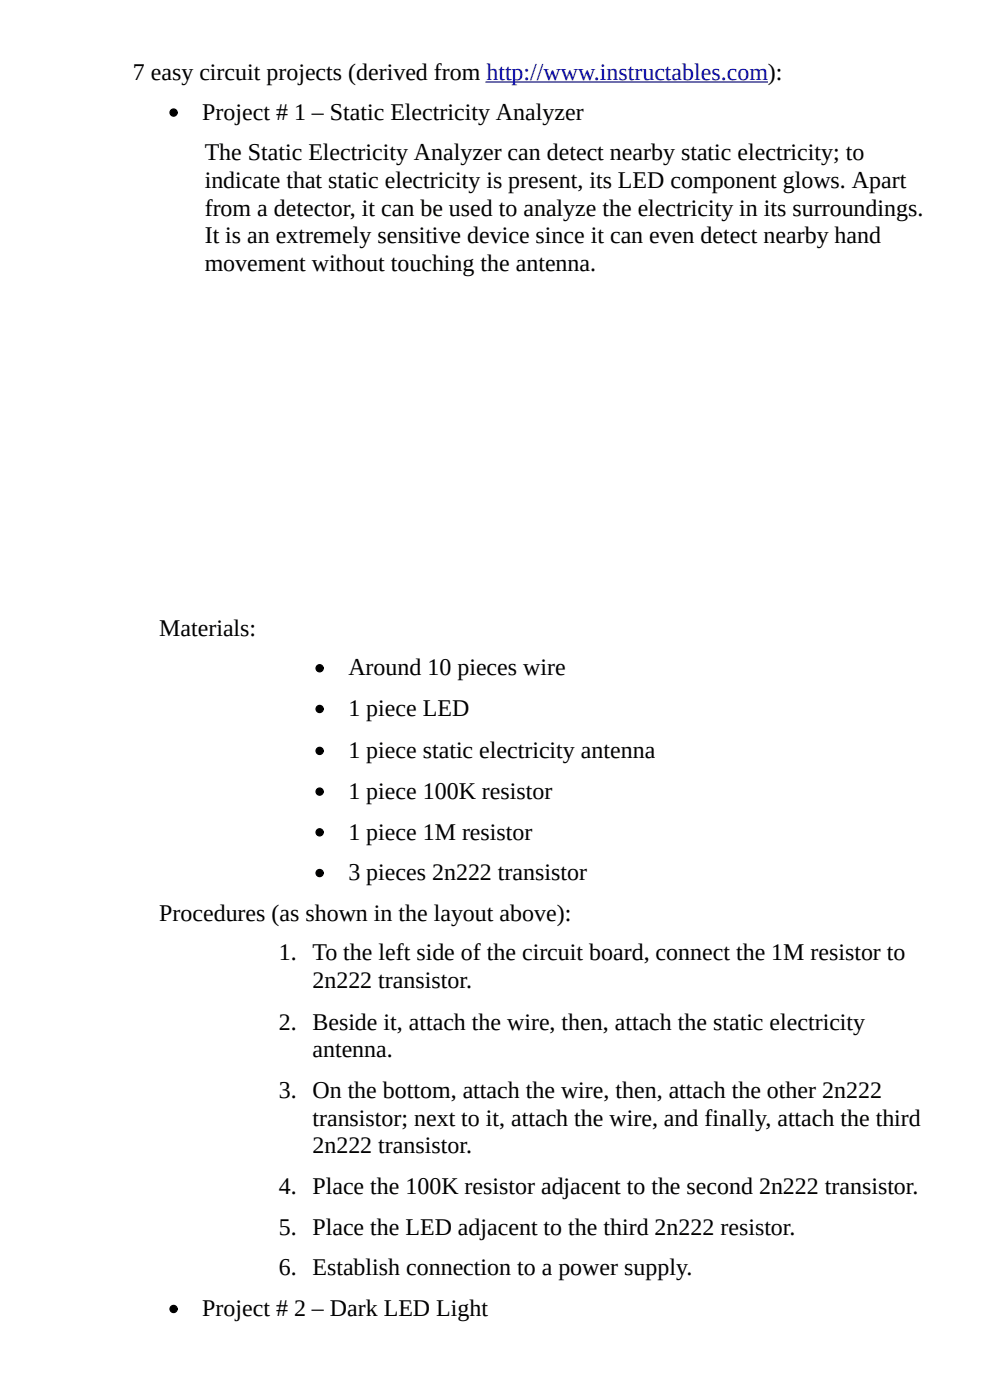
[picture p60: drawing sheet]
<svg xmlns="http://www.w3.org/2000/svg" width="210mm" height="297mm" viewBox="0 0 210 297" stroke-linecap="round" stroke-linejoin="round" font-family="sans-serif">
<defs><g id="words">
<g font-size="5.1">
<text x="28.2" y="17">7 easy circuit projects (derived from http://www.instructables.com):</text>
<text x="42.9" y="25.4">Project # 1 – Static Electricity Analyzer</text>
<text x="43.4" y="34">The Static Electricity Analyzer can detect nearby static electricity; to</text>
<text x="43.4" y="39.9">indicate that static electricity is present, its LED component glows. Apart</text>
<text x="43.4" y="45.7">from a detector, it can be used to analyze the electricity in its surroundings.</text>
<text x="43.4" y="51.6">It is an extremely sensitive device since it can even detect nearby hand</text>
<text x="43.4" y="57.4">movement without touching the antenna.</text>
<text x="33.8" y="134.9">Materials:</text>
<text x="73.9" y="143.3">Around 10 pieces wire</text>
<text x="73.9" y="151.9">1 piece LED</text>
<text x="73.9" y="160.8">1 piece static electricity antenna</text>
<text x="73.9" y="169.5">1 piece 100K resistor</text>
<text x="73.9" y="178.1">1 piece 1M resistor</text>
<text x="73.9" y="186.7">3 pieces 2n222 transistor</text>
<text x="33.8" y="195.4">Procedures (as shown in the layout above):</text>
<text x="59.2" y="203.8">1. To the left side of the circuit board, connect the 1M resistor to</text>
<text x="66.3" y="209.6">2n222 transistor.</text>
<text x="59.2" y="218.5">2. Beside it, attach the wire, then, attach the static electricity</text>
<text x="66.3" y="224.3">antenna.</text>
<text x="59.2" y="233">3. On the bottom, attach the wire, then, attach the other 2n222</text>
<text x="66.3" y="238.8">transistor; next to it, attach the wire, and finally, attach the third</text>
<text x="66.3" y="244.7">2n222 transistor.</text>
<text x="59.2" y="253.3">4. Place the 100K resistor adjacent to the second 2n222 transistor.</text>
<text x="59.2" y="261.9">5. Place the LED adjacent to the third 2n222 resistor.</text>
<text x="59.2" y="270.6">6. Establish connection to a power supply.</text>
<text x="42.9" y="279.2">Project # 2 – Dark LED Light</text>
</g>
</g></defs>
<path d="M103.1 17.4h59.7z" fill="none" stroke="#00e" stroke-width=".25"/>
<g fill="#000" stroke="#000" stroke-width=".25">
<circle cx="36.8" cy="23.9" r=".76"/>
<circle cx="67.8" cy="159.3" r=".76"/>
<circle cx="67.8" cy="141.8" r=".76"/>
<circle cx="67.8" cy="150.4" r=".76"/>
<circle cx="67.8" cy="167.9" r=".76"/>
<circle cx="67.8" cy="176.6" r=".76"/>
<circle cx="67.8" cy="185.2" r=".76"/>
<circle cx="36.8" cy="277.7" r=".76"/>
</g>
<use href="#words"/>
</svg>
